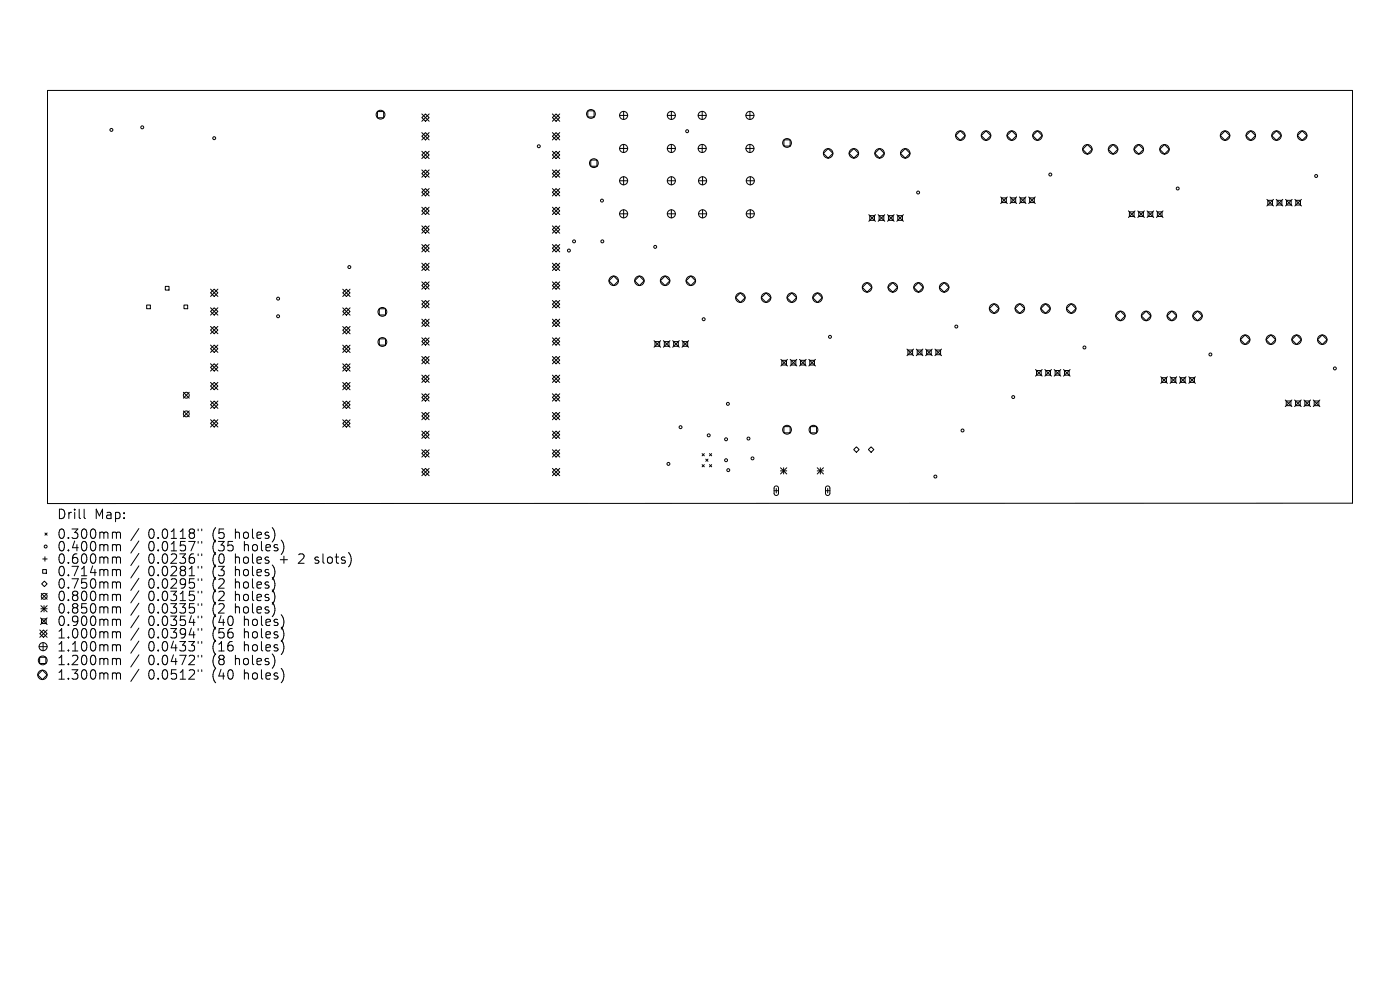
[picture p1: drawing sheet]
<svg xmlns="http://www.w3.org/2000/svg" width="297mm" height="210mm" viewBox="0 0 297 210" stroke-linecap="round" stroke-linejoin="round" font-family="sans-serif">
<defs><g id="words">
<g font-size="2.8">
<text x="12" y="110.4">Drill</text>
<text x="20" y="110.4">Map:</text>
<text x="12" y="114.6">0.300mm</text>
<text x="12" y="117.2">0.400mm</text>
<text x="12" y="119.9">0.600mm</text>
<text x="31.4" y="114.6">0.0118&quot;</text>
<text x="31.4" y="117.2">0.0157&quot;</text>
<text x="31.4" y="119.9">0.0236&quot;</text>
<text x="45.2" y="114.6">(5</text>
<text x="45.2" y="117.2">(35</text>
<text x="45.2" y="119.9">(0</text>
<text x="50.1" y="114.6">holes)</text>
<text x="50.1" y="119.9">holes</text>
<text x="52" y="117.2">holes)</text>
<text x="59.9" y="119.9">+</text>
<text x="64.1" y="119.9">2</text>
<text x="67.7" y="119.9">slots)</text>
<text x="12" y="122.5">0.714mm</text>
<text x="12" y="125.2">0.750mm</text>
<text x="31.4" y="122.5">0.0281&quot;</text>
<text x="31.4" y="125.2">0.0295&quot;</text>
<text x="45.2" y="122.5">(3</text>
<text x="45.2" y="125.2">(2</text>
<text x="50.1" y="122.5">holes)</text>
<text x="50.1" y="125.2">holes)</text>
<text x="12" y="127.8">0.800mm</text>
<text x="12" y="130.4">0.850mm</text>
<text x="31.4" y="127.8">0.0315&quot;</text>
<text x="31.4" y="130.4">0.0335&quot;</text>
<text x="45.2" y="127.8">(2</text>
<text x="45.2" y="130.4">(2</text>
<text x="50.1" y="127.8">holes)</text>
<text x="50.1" y="130.4">holes)</text>
<text x="12" y="133.1">0.900mm</text>
<text x="12" y="135.7">1.000mm</text>
<text x="31.4" y="133.1">0.0354&quot;</text>
<text x="31.4" y="135.7">0.0394&quot;</text>
<text x="45.2" y="133.1">(40</text>
<text x="45.2" y="135.7">(56</text>
<text x="52" y="133.1">holes)</text>
<text x="52" y="135.7">holes)</text>
<text x="12" y="138.5">1.100mm</text>
<text x="12" y="141.4">1.200mm</text>
<text x="31.4" y="138.5">0.0433&quot;</text>
<text x="31.4" y="141.4">0.0472&quot;</text>
<text x="45.2" y="138.5">(16</text>
<text x="45.2" y="141.4">(8</text>
<text x="50.1" y="141.4">holes)</text>
<text x="52" y="138.5">holes)</text>
<text x="12" y="144.5">1.300mm</text>
<text x="31.4" y="144.5">0.0512&quot;</text>
<text x="45.2" y="144.5">(40</text>
<text x="52" y="144.5">holes)</text>
</g>
</g></defs>
<g fill="none" stroke="#000" stroke-width=".21">
<path d="M10.1 19.2h276.8v87.5l-276.8 .1zM80.1 23.7h1.3v1.3h-1.3zM89.5 24.9l.8-.7 .7 .7-.7 .8zM89.5 28.9l.8-.8 .7 .8-.7 .8zM89.5 32.9l.8-.8 .7 .8-.7 .7zM89.5 36.8l.8-.8 .7 .8-.7 .8zM89.5 24.2l1.5 1.5M89.5 28.1l1.5 1.6M89.5 32.1l1.5 1.5M89.5 36l1.5 1.6M89.5 40l1.5 1.6M91 24.2l-1.5 1.5"/>
<path d="M91 28.1l-1.5 1.6M91 32.1l-1.5 1.5M91 36l-1.5 1.6M91 40l-1.5 1.6M117.2 24.9l.8-.7 .7 .7-.7 .8zM117.2 28.9l.8-.8 .7 .8-.7 .8zM117.2 32.9l.8-.8 .7 .8-.7 .7zM117.2 36.8l.8-.8 .7 .8-.7 .8zM117.2 24.2l1.5 1.5M117.2 28.1l1.5 1.6M117.2 32.1l1.5 1.5M117.2 36l1.5 1.6"/>
<path d="M117.2 40l1.5 1.6M118.7 24.2l-1.5 1.5M118.7 28.1l-1.5 1.6M118.7 32.1l-1.5 1.5M118.7 36l-1.5 1.6M118.7 40l-1.5 1.6M124.7 23.5h1.3v1.3h-1.3zM125.3 33.9h1.3v1.4h-1.3zM131.4 24.5h1.8M131.4 31.5h1.8M131.4 38.3h1.8M132.3 23.6v1.7"/>
<path d="M132.3 30.6v1.7M132.3 37.5v1.7M141.6 24.5h1.7M141.6 31.5h1.7M141.6 38.3h1.7M142.4 23.6v1.7M142.4 30.6v1.7M142.4 37.5v1.7M148.1 24.5h1.7M148.1 31.5h1.7M148.2 38.3h1.7M149 23.6v1.7"/>
<path d="M149 30.6v1.7M149 37.5v1.7M158.2 24.5h1.8M158.2 31.5h1.8M158.3 38.3h1.7M159.1 23.6v1.7M159.1 30.6v1.7M159.2 37.5v1.7M166.3 29.7h1.3v1.3h-1.3zM174.7 32.5l1-1 1 1-1 1zM180.1 32.5l1-1 1.1 1-1.1 1zM185.6 32.5l1-1 1 1-1 1z"/>
<path d="M192 31.5l1.1 1-1.1 1-1-1zM202.7 28.8l1-1 1 1-1 1zM208.2 28.8l1-1 1 1-1 1zM213.6 28.8l1-1 1 1-1 1zM220.1 27.8l1 1-1 1-1-1zM229.7 31.7l1-1 1 1-1 1zM236.1 30.7l1 1-1 1-1-1zM241.6 30.7l1 1-1 1-1-1zM246 31.7l1-1 1.1 1-1.1 1zM259.9 27.8l1 1-1 1-1-1zM264.3 28.8l1-1 1.1 1-1.1 1zM270.8 27.8l1 1-1 1-1-1z"/>
<path d="M275.2 28.8l1.1-1 1 1-1 1zM89.5 40.8l.8-.8 .7 .8-.7 .8zM89.5 48.7l.8-.8 .7 .8-.7 .8zM89.5 52.6l.8-.7 .7 .7-.7 .8zM89.5 44l1.5 1.5M89.5 47.9l1.5 1.6M89.5 51.9l1.5 1.5M89.5 55.8l1.5 1.6M89.5 59.8l1.5 1.5M90.3 44l.7 .7-.7 .8-.8-.8zM90.3 55.8l.7 .8-.7 .8-.8-.8zM91 44l-1.5 1.5"/>
<path d="M91 47.9l-1.5 1.6M91 51.9l-1.5 1.5M91 55.8l-1.5 1.6M91 59.8l-1.5 1.5M117.2 40.8l.8-.8 .7 .8-.7 .8zM117.2 44.7l.8-.7 .7 .7-.7 .8zM117.2 48.7l.8-.8 .7 .8-.7 .8zM117.2 52.6l.8-.7 .7 .7-.7 .8zM117.2 56.6l.8-.8 .7 .8-.7 .8zM117.2 44l1.5 1.5M117.2 47.9l1.5 1.6M117.2 51.9l1.5 1.5"/>
<path d="M117.2 55.8l1.5 1.6M117.2 59.8l1.5 1.5M118.7 44l-1.5 1.5M118.7 47.9l-1.5 1.6M118.7 51.9l-1.5 1.5M118.7 55.8l-1.5 1.6M118.7 59.8l-1.5 1.5M130.2 58.6l1 1-1 1-1-1zM131.4 45.4h1.8M132.3 44.5v1.7M134.6 59.6l1-1 1.1 1-1.1 1zM141.1 58.6l1 1-1 1-1-1z"/>
<path d="M141.6 45.4h1.7M142.4 44.5v1.7M145.5 59.6l1.1-1 1 1-1 1zM148.2 45.4h1.7M149 44.5v1.7M158.3 45.4h1.7M159.2 44.5v1.7M184.3 45.5l1.4 1.4M184.5 45.7h1v1h-1zM185.7 45.5l-1.4 1.4M186.3 45.5l1.4 1.4M186.5 45.7h1v1h-1z"/>
<path d="M187.7 45.5l-1.4 1.4M188.3 45.5l1.4 1.4M188.5 45.7h1v1h-1zM189.7 45.5l-1.4 1.4M190.3 45.5l1.4 1.4M190.5 45.7h1v1h-1zM191.7 45.5l-1.4 1.4M212.3 41.8l1.4 1.4M212.5 42h1v1h-1zM213.7 41.8l-1.4 1.4M214.3 41.8l1.4 1.4M214.5 42h1v1h-1z"/>
<path d="M215.7 41.8l-1.4 1.4M216.2 41.8l1.5 1.4M216.5 42h.9v1h-.9zM217.7 41.8l-1.5 1.4M218.2 41.8l1.4 1.4M218.4 42h1v1h-1zM219.6 41.8l-1.4 1.4M239.4 44.7l1.4 1.4M239.6 44.9h1v1h-1zM240.8 44.7l-1.4 1.4M241.4 44.7l1.4 1.4M241.6 44.9h1v1h-1z"/>
<path d="M242.8 44.7l-1.4 1.4M243.3 44.7l1.5 1.4M243.6 44.9h.9v1h-.9zM244.8 44.7l-1.5 1.4M245.3 44.7l1.4 1.4M245.5 44.9h1v1h-1zM246.7 44.7l-1.4 1.4M268.8 42.3l1.4 1.4M269 42.5h1v1h-1zM270.2 42.3l-1.4 1.4M270.7 42.3l1.4 1.4M270.9 42.5h1v1h-1z"/>
<path d="M272.1 42.3l-1.4 1.4M272.7 42.3l1.4 1.4M272.9 42.5h1v1h-1zM274.1 42.3l-1.4 1.4M274.7 42.3l1.4 1.4M274.9 42.5h1v1h-1zM276.1 42.3l-1.4 1.4M31.1 64.7h.8v.8h-.8zM35.1 60.7h.8v.8h-.8zM39 64.7h.8v.8h-.8zM44.7 66.1l.7-.8 .8 .8-.8 .7zM44.7 70l.7-.8 .8 .8-.8 .8z"/>
<path d="M44.7 77.9l.7-.7 .8 .7-.8 .8zM44.7 61.3l1.5 1.6M44.7 65.3l1.5 1.5M44.7 69.2l1.5 1.6M44.7 73.2l1.5 1.6M44.7 77.2l1.5 1.5M45.4 61.3l.8 .8-.8 .8-.7-.8zM45.4 73.2l.8 .8-.8 .8-.7-.8zM46.2 77.2l-1.5 1.5M46.2 61.3l-1.5 1.6M46.2 65.3l-1.5 1.5M46.2 69.2l-1.5 1.6"/>
<path d="M46.2 73.2l-1.5 1.6M72.7 62.1l.8-.8 .8 .8-.8 .8zM72.7 66.1l.8-.8 .8 .8-.8 .8zM72.7 74l.8-.8 .8 .8-.8 .8zM72.7 78l.8-.8 .8 .8-.8 .7zM72.7 61.3l1.6 1.6M72.7 65.3l1.6 1.6M72.7 69.3l1.6 1.5M72.7 73.2l1.6 1.6M72.7 77.2l1.6 1.5M73.5 69.3l.8 .7-.8 .8-.8-.8zM74.3 61.3l-1.6 1.6"/>
<path d="M74.3 65.3l-1.6 1.6M74.3 69.3l-1.6 1.5M74.3 73.2l-1.6 1.6M74.3 77.2l-1.6 1.5M80.5 65.5h1.3v1.3h-1.3zM80.5 71.9h1.3v1.3h-1.3zM89.5 60.6l.8-.8 .7 .8-.7 .7zM89.5 64.5l.8-.8 .7 .8-.7 .8zM89.5 72.4l.8-.7 .7 .7-.7 .8zM89.5 76.4l.8-.8 .7 .8-.7 .8zM89.5 63.7l1.5 1.6M89.5 67.7l1.5 1.6"/>
<path d="M89.5 71.7l1.5 1.5M89.5 75.6l1.5 1.6M89.5 79.6l1.5 1.5M90.3 67.7l.7 .8-.7 .8-.8-.8zM90.3 79.6l.7 .7-.7 .8-.8-.8zM91 63.7l-1.5 1.6M91 67.7l-1.5 1.6M91 71.7l-1.5 1.5M91 75.6l-1.5 1.6M91 79.6l-1.5 1.5M117.2 60.6l.8-.8 .7 .8-.7 .7zM117.2 64.5l.8-.8 .7 .8-.7 .8z"/>
<path d="M117.2 68.5l.8-.8 .7 .8-.7 .8zM117.2 72.4l.8-.7 .7 .7-.7 .8zM117.2 76.4l.8-.8 .7 .8-.7 .8zM117.2 63.7l1.5 1.6M117.2 67.7l1.5 1.6M117.2 71.7l1.5 1.5M117.2 75.6l1.5 1.6M117.2 79.6l1.5 1.5M118.7 63.7l-1.5 1.6M118.7 67.7l-1.5 1.6M118.7 71.7l-1.5 1.5M118.7 75.6l-1.5 1.6"/>
<path d="M118.7 79.6l-1.5 1.5M138.7 72.3l1.5 1.4M139 72.5h.9v1h-.9zM140.2 72.3l-1.5 1.4M140.7 72.3l1.4 1.4M140.9 72.5h1v1h-1zM142.1 72.3l-1.4 1.4M142.7 72.3l1.4 1.4M142.9 72.5h1v1h-1zM144.1 72.3l-1.4 1.4M144.7 72.3l1.4 1.4M144.9 72.5h1v1h-1z"/>
<path d="M146.1 72.3l-1.4 1.4M156.1 63.1l1-1 1 1-1 1.1zM161.5 63.1l1-1 1 1-1 1.1zM165.7 76.2l1.4 1.4M165.9 76.4h1v1h-1zM167 63.1l1-1 1 1-1 1.1zM167.1 76.2l-1.4 1.4M167.6 76.2l1.4 1.4M167.8 76.4h1v1h-1zM169 76.2l-1.4 1.4M169.6 76.2l1.4 1.4M169.8 76.4h1v1h-1z"/>
<path d="M171 76.2l-1.4 1.4M171.6 76.2l1.4 1.4M171.8 76.4h1v1h-1zM172.4 63.1l1-1 1 1-1 1.1zM173 76.2l-1.4 1.4M182.9 61l1-1 1.1 1-1.1 1zM188.4 61l1-1 1 1-1 1zM192.4 74.1l1.4 1.4M192.6 74.3h1v.9h-1zM193.8 74.1l-1.4 1.4M193.8 61l1-1 1.1 1-1.1 1zM194.4 74.1l1.4 1.4"/>
<path d="M194.6 74.3h1v.9h-1zM195.8 74.1l-1.4 1.4M196.4 74.1l1.4 1.4M196.6 74.3h1v.9h-1zM197.8 74.1l-1.4 1.4M198.3 74.1l1.4 1.4M198.5 74.3h1v.9h-1zM199.3 61l1-1 1 1-1 1zM199.7 74.1l-1.4 1.4M210.9 64.4l1 1.1-1 1-1-1zM215.3 65.5l1-1.1 1.1 1.1-1.1 1zM219.7 78.4l1.4 1.4"/>
<path d="M219.9 78.6h1v1h-1zM220.8 65.5l1-1.1 1 1.1-1 1zM221.1 78.4l-1.4 1.4M221.7 78.4l1.4 1.4M221.9 78.6h1v1h-1zM223.1 78.4l-1.4 1.4M223.6 78.4l1.4 1.4M223.8 78.6h1v1h-1zM225 78.4l-1.4 1.4M225.6 78.4l1.4 1.4M225.8 78.6h1v1h-1zM226.2 65.5l1.1-1.1 1 1.1-1 1z"/>
<path d="M227 78.4l-1.4 1.4M236.7 67l1-1 1 1-1 1zM242.1 67l1-1 1.1 1-1.1 1zM246.3 79.9l1.4 1.4M247.7 79.9l-1.4 1.4M248.2 79.9l1.4 1.4M248.6 66l1 1-1 1-1-1zM249.6 79.9l-1.4 1.4M250.2 79.9l1.4 1.4M251.6 79.9l-1.4 1.4M252.2 79.9l1.4 1.4M253 67l1.1-1 1 1-1 1z"/>
<path d="M253.6 79.9l-1.4 1.4M263.1 72.1l1.1-1.1 1 1.1-1 1zM269.6 71l1 1.1-1 1-1-1zM274 72.1l1.1-1.1 1 1.1-1 1zM279.5 72.1l1-1.1 1 1.1-1 1zM38.9 83.2l1.2 1.3M38.9 87.2l1.2 1.2M40.1 83.2l-1.2 1.3M40.1 87.2l-1.2 1.2M44.7 81.9l.7-.8 .8 .8-.8 .8zM44.7 89.8l.7-.8 .8 .8-.8 .8zM44.7 81.1l1.5 1.6"/>
<path d="M44.7 85.1l1.5 1.5M44.7 89l1.5 1.6M45.4 85.1l.8 .7-.8 .8-.7-.8zM46.2 81.1l-1.5 1.6M46.2 85.1l-1.5 1.5M46.2 89l-1.5 1.6M72.7 89.8l.8-.8 .8 .8-.8 .8zM72.7 81.1l1.6 1.6M72.7 85.1l1.6 1.5M72.7 89l1.6 1.6M73.5 81.1l.8 .8-.8 .8-.8-.8zM73.5 85.1l.8 .8-.8 .7-.8-.7z"/>
<path d="M74.3 81.1l-1.6 1.6M74.3 85.1l-1.6 1.5M74.3 89l-1.6 1.6M89.5 88.3l.8-.8 .7 .8-.7 .7zM89.5 83.5l1.5 1.6M89.5 87.5l1.5 1.5M89.5 91.4l1.5 1.6M89.5 95.4l1.5 1.6M89.5 99.4l1.5 1.5M90.3 83.5l.7 .8-.7 .8-.8-.8zM90.3 91.4l.7 .8-.7 .8-.8-.8zM90.3 95.4l.7 .8-.7 .8-.8-.8z"/>
<path d="M91 83.5l-1.5 1.6M91 87.5l-1.5 1.5M91 91.4l-1.5 1.6M91 95.4l-1.5 1.6M91 99.4l-1.5 1.5M117.2 80.3l.8-.7 .7 .7-.7 .8zM117.2 84.3l.8-.8 .7 .8-.7 .8zM117.2 88.3l.8-.8 .7 .8-.7 .7zM117.2 92.2l.8-.8 .7 .8-.7 .8zM117.2 96.2l.8-.8 .7 .8-.7 .8zM117.2 83.5l1.5 1.6M117.2 87.5l1.5 1.5"/>
<path d="M117.2 91.4l1.5 1.6M117.2 95.4l1.5 1.6M117.2 99.4l1.5 1.5M118.7 83.5l-1.5 1.6M118.7 87.5l-1.5 1.5M118.7 91.4l-1.5 1.6M118.7 95.4l-1.5 1.6M118.7 99.4l-1.5 1.5M148.9 96.2l.5 .5M148.9 98.6l.5 .4M149.4 96.2l-.5 .5M149.4 98.6l-.5 .4"/>
<path d="M149.7 97.4l.5 .5M150.2 97.4l-.5 .5M150.5 96.2l.5 .5M150.5 98.6l.5 .4M151 96.2l-.5 .5M151 98.6l-.5 .4M165.6 99.2l1.3 1.3M165.6 99.9h1.3M166.2 99.2v1.3M166.3 90.5h1.3v1.3h-1.3zM166.9 99.2l-1.3 1.3M171.9 90.5h1.3v1.3h-1.3z"/>
<path d="M173.4 99.9h1.3M173.4 99.2l1.3 1.3M174 99.2v1.3M174.7 99.2l-1.3 1.3M181.1 95.4l.6-.6 .6 .6-.6 .6zM184.2 95.4l.6-.6 .6 .6-.6 .6zM246.5 80.1h1v1h-1zM248.4 80.1h1v1h-1zM250.4 80.1h1v1h-1zM252.4 80.1h1v1h-1zM272.7 84.9l1.4 1.4M272.9 85.1h1v.9h-1z"/>
<path d="M274.1 84.9l-1.4 1.4M274.6 84.9l1.4 1.4M274.8 85.1h1v.9h-1zM276 84.9l-1.4 1.4M276.6 84.9l1.4 1.4M276.8 85.1h1v.9h-1zM278 84.9l-1.4 1.4M278.6 84.9l1.4 1.4M278.8 85.1h1v.9h-1zM280 84.9l-1.4 1.4M9.1 118.6h.9M9.5 113.1l.5 .4"/>
<path d="M9.5 118.1v.9M10 113.1l-.5 .4M17.8 108v1.7l.3 .3M24.1 112.9h.3l.3 .3M24.1 115.5h.3l.3 .3M24.1 118.2l.5 .1 .1 .1M24.7 113.2l.3-.3 .5 .1 .1 1.2M24.7 113.2v1M24.7 115.8v1.1M24.7 118.4v1.1M24.7 115.8l.3-.3 .5 .1 .1 1.3M24.7 118.4l.3-.2 .5 .1 .1 1.2"/>
<path d="M29.5 112.1l-1.7 2.6M29.5 114.8l-1.7 2.5M29.5 117.4l-1.7 2.6M42 112.2v.4M42 114.9v.3M42 117.5v.4M42.8 112.2v.4M42.8 114.9v.3M42.8 117.5v.4M66.8 119.4l.2 .1M66.9 118.3v.4M89.5 100.1l.8-.7 .7 .7-.7 .8z"/>
<path d="M117.2 100.1l.8-.7 .7 .7-.7 .8zM164.2 104.1h1M164.4 103.2l.4-.1 .3 .3v1.3l-.3 .4-.3-.1-.3-.2v-1.3zM164.7 103.6v1M175.1 104.1h1M175.3 103.2l.4-.1 .3 .3 .1 1.3-.4 .4-.3-.1-.3-.2v-1.3zM175.6 103.6v1M8.3 137.2h1.7M8.4 139.4h1.3v1.3h-1.3zM8.4 134.4l.8-.8 .8 .8-.8 .8zM8.4 133.6l1.6 1.6M8.6 131.1l1.4 1.4"/>
<path d="M8.7 128.5l1.3 1.3M8.7 129.1h1.3M8.8 125.9l1.2 1.2M8.8 131.3h1v1h-1zM9.1 120.8h.7v.8h-.7zM9.1 136.3v1.7M9.3 128.5v1.3M9.4 123.3l.6 .6-.6 .5-.6-.5zM10 125.9l-1.2 1.2M10 128.5l-1.3 1.3M10 131.1l-1.4 1.4M10 133.6l-1.6 1.6"/>
<path d="M24.1 120.8h.3l.3 .3M24.1 123.4h.3l.3 .3M24.1 126.1l.5 .1 .1 .2M24.1 128.7h.3l.3 .3M24.1 131.4h.3l.3 .2M24.1 134h.3l.3 .3M24.1 136.8l.5 .1 .1 .1M24.1 139.7h.3l.3 .3M24.7 121.1v1M24.7 123.7v1.1M24.7 126.4v1M24.7 129v1.1"/>
<path d="M24.7 131.6v1.1M24.7 134.3v1M24.7 137v1.1M24.7 140v1M24.7 121.1l.3-.3 .5 .1 .1 1.2M24.7 123.7l.3-.3 .5 .1 .1 1.3M24.7 126.4l.3-.3 .5 .1 .1 1.2M24.7 129l.3-.3 .5 .1 .1 1.3M24.7 131.6l.3-.2 .5 .1 .1 1.2M24.7 134.3l.3-.3 .5 .1 .1 1.2M24.7 137l.3-.2 .5 .1 .1 1.2M24.7 140l.3-.3 .5 .1 .1 1.2"/>
<path d="M29.5 120l-1.7 2.6M29.5 122.7l-1.7 2.5M29.5 125.3l-1.7 2.6M29.5 128l-1.7 2.5M29.5 130.6l-1.7 2.6M29.5 133.2l-1.7 2.6M29.5 136l-1.7 2.6M29.5 138.9l-1.7 2.6M42 120.1v.4M42 122.8v.4M42 125.4v.4M42 128.1v.3"/>
<path d="M42 130.7v.4M42 133.3v.4M42 136.1v.4M42 139v.4M42.8 120.1v.4M42.8 122.8v.4M42.8 125.4v.4M42.8 128.1v.3M42.8 130.7v.4M42.8 133.3v.4M42.8 136.1v.4M42.8 139v.4"/>
<path d="M9 142.2l1 1-1 1-1-1zM24.1 142.7h.3l.3 .3M24.7 143v1.1M24.7 143l.3-.3 .5 .1 .1 1.3M29.5 142l-1.7 2.5M42 142.1v.4M42.8 142.1v.4"/>
<circle cx="23.6" cy="27.6" r=".31"/>
<circle cx="30.2" cy="27" r=".31"/>
<circle cx="45.4" cy="29.3" r=".31"/>
<circle cx="80.7" cy="24.3" r=".93"/>
<circle cx="114.3" cy="31" r=".31"/>
<circle cx="125.4" cy="24.2" r=".93"/>
<circle cx="126" cy="34.6" r=".93"/>
<circle cx="132.3" cy="38.3" r=".86"/>
<circle cx="132.3" cy="31.5" r=".86"/>
<circle cx="132.3" cy="24.5" r=".86"/>
<circle cx="142.4" cy="38.3" r=".86"/>
<circle cx="142.4" cy="31.5" r=".86"/>
<circle cx="142.4" cy="24.5" r=".86"/>
<circle cx="145.8" cy="27.8" r=".31"/>
<circle cx="149" cy="31.5" r=".86"/>
<circle cx="149" cy="24.5" r=".86"/>
<circle cx="149" cy="38.3" r=".86"/>
<circle cx="159.1" cy="31.5" r=".86"/>
<circle cx="159.1" cy="24.5" r=".86"/>
<circle cx="159.2" cy="38.3" r=".86"/>
<circle cx="167" cy="30.3" r=".93"/>
<circle cx="175.7" cy="32.5" r="1.01"/>
<circle cx="181.1" cy="32.5" r="1.01"/>
<circle cx="186.6" cy="32.5" r="1.01"/>
<circle cx="192" cy="32.5" r="1.01"/>
<circle cx="203.7" cy="28.8" r="1.01"/>
<circle cx="209.2" cy="28.8" r="1.01"/>
<circle cx="214.6" cy="28.8" r="1.01"/>
<circle cx="220.1" cy="28.8" r="1.01"/>
<circle cx="222.8" cy="37" r=".31"/>
<circle cx="230.7" cy="31.7" r="1.01"/>
<circle cx="236.1" cy="31.7" r="1.01"/>
<circle cx="241.6" cy="31.7" r="1.01"/>
<circle cx="247" cy="31.7" r="1.01"/>
<circle cx="249.8" cy="40" r=".31"/>
<circle cx="259.9" cy="28.8" r="1.01"/>
<circle cx="265.3" cy="28.8" r="1.01"/>
<circle cx="270.8" cy="28.8" r="1.01"/>
<circle cx="276.3" cy="28.8" r="1.01"/>
<circle cx="279.2" cy="37.3" r=".31"/>
<circle cx="74.1" cy="56.7" r=".31"/>
<circle cx="120.7" cy="53.1" r=".31"/>
<circle cx="121.8" cy="51.2" r=".31"/>
<circle cx="127.7" cy="42.6" r=".31"/>
<circle cx="127.8" cy="51.2" r=".31"/>
<circle cx="130.2" cy="59.6" r="1.01"/>
<circle cx="132.3" cy="45.4" r=".86"/>
<circle cx="135.6" cy="59.6" r="1.01"/>
<circle cx="139" cy="52.4" r=".31"/>
<circle cx="141.1" cy="59.6" r="1.01"/>
<circle cx="142.4" cy="45.4" r=".86"/>
<circle cx="146.6" cy="59.6" r="1.01"/>
<circle cx="149" cy="45.4" r=".86"/>
<circle cx="159.2" cy="45.4" r=".86"/>
<circle cx="194.8" cy="40.8" r=".31"/>
<circle cx="59" cy="63.4" r=".31"/>
<circle cx="59" cy="67.1" r=".31"/>
<circle cx="81.1" cy="72.5" r=".93"/>
<circle cx="81.1" cy="66.2" r=".93"/>
<circle cx="149.3" cy="67.7" r=".31"/>
<circle cx="157.1" cy="63.1" r="1.01"/>
<circle cx="162.5" cy="63.1" r="1.01"/>
<circle cx="168" cy="63.1" r="1.01"/>
<circle cx="173.4" cy="63.1" r="1.01"/>
<circle cx="176.1" cy="71.5" r=".31"/>
<circle cx="183.9" cy="61" r="1.01"/>
<circle cx="189.4" cy="61" r="1.01"/>
<circle cx="194.8" cy="61" r="1.01"/>
<circle cx="200.3" cy="61" r="1.01"/>
<circle cx="202.9" cy="69.3" r=".31"/>
<circle cx="210.9" cy="65.5" r="1.01"/>
<circle cx="216.3" cy="65.5" r="1.01"/>
<circle cx="221.8" cy="65.5" r="1.01"/>
<circle cx="227.3" cy="65.5" r="1.01"/>
<circle cx="230.1" cy="73.7" r=".31"/>
<circle cx="237.7" cy="67" r="1.01"/>
<circle cx="243.1" cy="67" r="1.01"/>
<circle cx="248.6" cy="67" r="1.01"/>
<circle cx="254.1" cy="67" r="1.01"/>
<circle cx="256.8" cy="75.2" r=".31"/>
<circle cx="264.2" cy="72.1" r="1.01"/>
<circle cx="269.6" cy="72.1" r="1.01"/>
<circle cx="275.1" cy="72.1" r="1.01"/>
<circle cx="280.5" cy="72.1" r="1.01"/>
<circle cx="283.2" cy="78.2" r=".31"/>
<circle cx="39.5" cy="83.8" r=".62"/>
<circle cx="39.5" cy="87.8" r=".62"/>
<circle cx="141.8" cy="98.4" r=".31"/>
<circle cx="144.4" cy="90.6" r=".31"/>
<circle cx="150.4" cy="92.3" r=".31"/>
<circle cx="154" cy="97.6" r=".31"/>
<circle cx="154" cy="93.2" r=".31"/>
<circle cx="154.4" cy="85.7" r=".31"/>
<circle cx="154.5" cy="99.7" r=".31"/>
<circle cx="158.8" cy="93" r=".31"/>
<circle cx="159.6" cy="97.2" r=".31"/>
<circle cx="167" cy="91.2" r=".93"/>
<circle cx="172.6" cy="91.2" r=".93"/>
<circle cx="204.2" cy="91.3" r=".31"/>
<circle cx="214.9" cy="84.2" r=".31"/>
<circle cx="9.7" cy="115.9" r=".31"/>
<circle cx="198.4" cy="101.1" r=".31"/>
<circle cx="9.1" cy="137.2" r=".86"/>
<circle cx="9.4" cy="126.5" r=".62"/>
<circle cx="9" cy="143.2" r="1"/>
<circle cx="9.1" cy="140.1" r=".93"/>
</g>
<use href="#words"/>
</svg>
